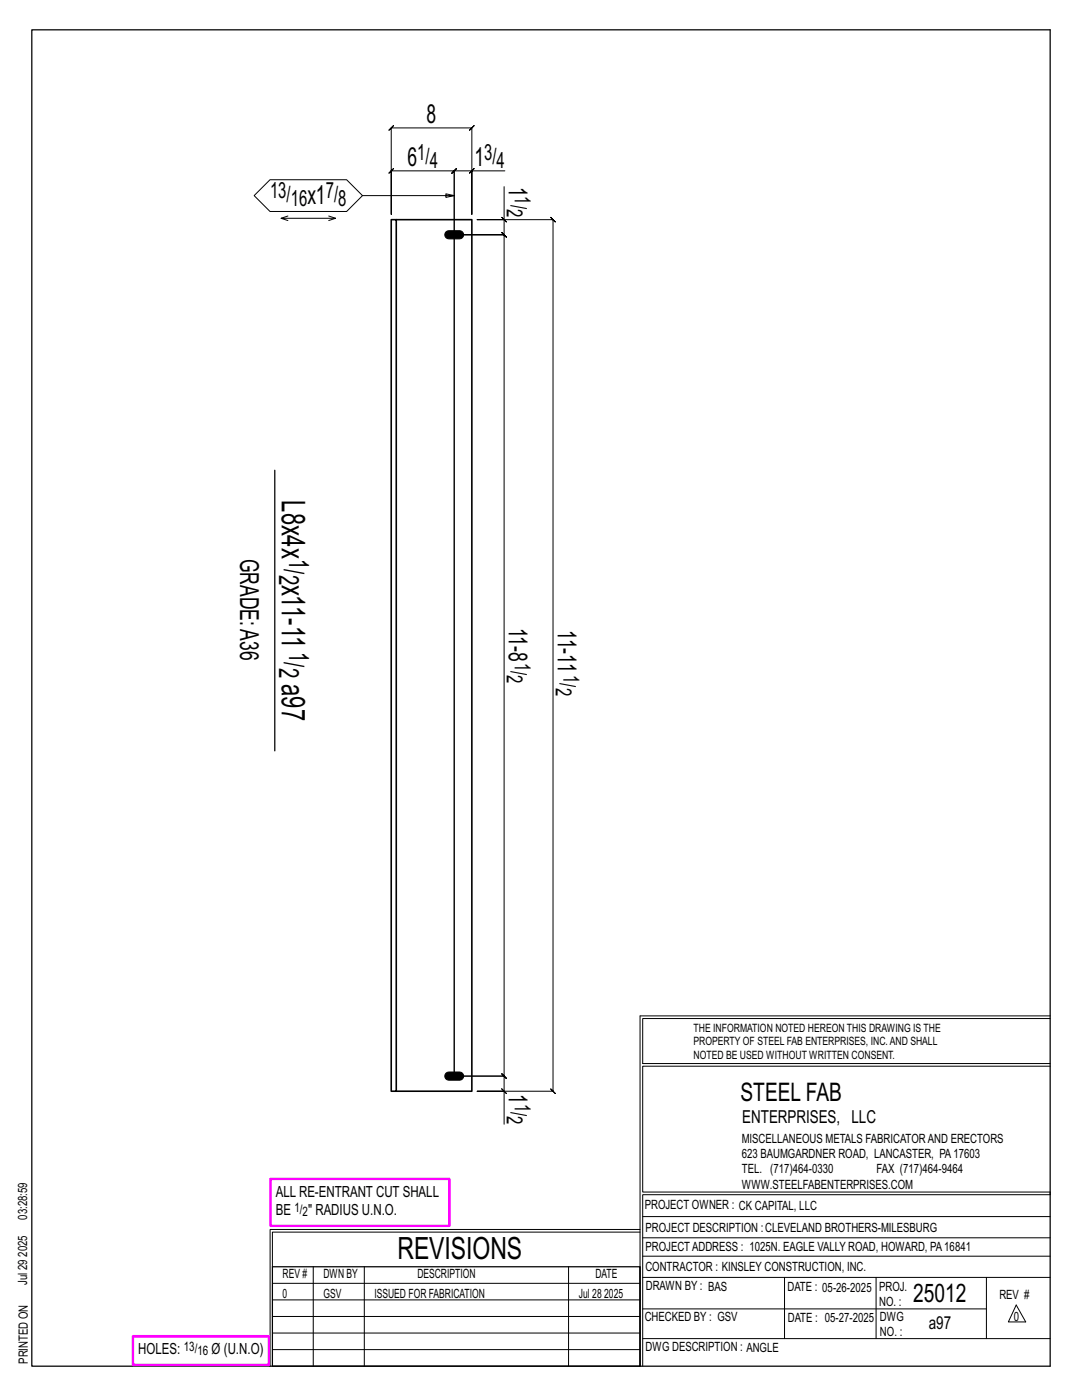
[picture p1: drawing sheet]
<svg xmlns="http://www.w3.org/2000/svg" width="216mm" height="279mm" viewBox="0 0 216 279" stroke-linecap="round" stroke-linejoin="round" font-family="sans-serif">
<defs><g id="words">
<g font-size="6.5">
<text x="56.2" y="99.9" transform="rotate(90 56.2 99.9)">L8x4x</text>
<text x="56.2" y="116.7" transform="rotate(90 56.2 116.7)">x11-11</text>
<text x="56.2" y="136.5" transform="rotate(90 56.2 136.5)">a97</text>
</g>
<text font-size="6.1" x="79.3" y="251.3">REVISIONS</text>
<g font-size="5.6">
<text x="57.7" y="111.6" transform="rotate(90 57.7 111.6)">1/</text>
<text x="55.7" y="114.7" transform="rotate(90 55.7 114.7)">2</text>
<text x="57.7" y="130.1" transform="rotate(90 57.7 130.1)">1/</text>
<text x="55.7" y="133.2" transform="rotate(90 55.7 133.2)">2</text>
</g>
<g font-size="5.2">
<text x="85.1" y="24.6">8</text>
<text x="81.3" y="33.2">6</text>
<text x="94.7" y="33.2">1</text>
<text x="61.3" y="40.7">x1</text>
<text x="101.5" y="37.3" transform="rotate(90 101.5 37.3)">1</text>
<text x="47.9" y="111.5" transform="rotate(90 47.9 111.5)">GRADE:A36</text>
<text x="101.5" y="125.2" transform="rotate(90 101.5 125.2)">11-8</text>
<text x="111.3" y="125.8" transform="rotate(90 111.3 125.8)">11-11</text>
<text x="101.5" y="218.3" transform="rotate(90 101.5 218.3)">1</text>
</g>
<g font-size="5.1">
<text x="147.8" y="219.8">STEEL FAB</text>
<text x="182.2" y="259.9">25012</text>
</g>
<g font-size="4.4">
<text x="83.3" y="32">1/</text>
<text x="85.7" y="33.6">4</text>
<text x="96.6" y="32">3/</text>
<text x="99.1" y="33.6">4</text>
<text x="53.9" y="39.5">13/</text>
<text x="58" y="41.1">16</text>
<text x="65" y="39.5">7/</text>
<text x="67.5" y="41.1">8</text>
<text x="101.1" y="41.7" transform="rotate(90 101.1 41.7)">2</text>
<text x="102.7" y="39.2" transform="rotate(90 102.7 39.2)">1/</text>
<text x="101.1" y="134.7" transform="rotate(90 101.1 134.7)">2</text>
<text x="102.7" y="132.2" transform="rotate(90 102.7 132.2)">1/</text>
<text x="110.9" y="137.2" transform="rotate(90 110.9 137.2)">2</text>
<text x="112.5" y="134.7" transform="rotate(90 112.5 134.7)">1/</text>
<text x="102.7" y="220.2" transform="rotate(90 102.7 220.2)">1/</text>
<text x="101.1" y="222.7" transform="rotate(90 101.1 222.7)">2</text>
</g>
<g font-size="3.6">
<text x="148.1" y="224.1">ENTERPRISES, LLC</text>
<text x="185.3" y="265.2">a97</text>
</g>
<g font-size="3.1">
<text x="55" y="238.9">ALL RE-ENTRANT CUT SHALL</text>
<text x="55" y="242.5">BE</text>
<text x="61.5" y="242.5">&quot; RADIUS U.N.O.</text>
<text x="27.6" y="270.2">HOLES:</text>
<text x="42.2" y="270.2">Ø (U.N.O)</text>
</g>
<g font-size="2.6">
<text x="58.8" y="241.8">1/</text>
<text x="60.4" y="242.7">2</text>
<text x="36.7" y="269.6">13/</text>
<text x="39.4" y="270.5">16</text>
</g>
<g font-size="2.5">
<text x="148" y="231.2">623 BAUMGARDNER ROAD, LANCASTER, PA17603</text>
<text x="148" y="228.1">MISCELLANEOUS METALS FABRICATORAND ERECTORS</text>
<text x="148" y="237.2">WWW.STEELFABENTERPRISES.COM</text>
<text x="148" y="234.2">TEL. (717)464-0330</text>
<text x="174.9" y="234.2">FAX (717)464-9464</text>
<text x="5.4" y="243.4" transform="rotate(-90 5.4 243.4)">03:28:59</text>
<text x="128.7" y="241.3">PROJECT OWNER : CK CAPITAL, LLC</text>
<text x="128.8" y="246">PROJECT DESCRIPTION :CLEVELAND BROTHERS-MILESBURG</text>
<text x="5.4" y="250.8" transform="rotate(-90 5.4 250.8)">2025</text>
<text x="128.8" y="249.7">PROJECTADDRESS : 1025N. EAGLE VALLY ROAD, HOWARD, PA16841</text>
<text x="5.4" y="256.5" transform="rotate(-90 5.4 256.5)">Jul 29</text>
<text x="56.4" y="255">REV #</text>
<text x="64.5" y="255">DWN BY</text>
<text x="83.3" y="255">DESCRIPTION</text>
<text x="118.8" y="255">DATE</text>
<text x="128.8" y="253.7">CONTRACTOR : KINSLEY CONSTRUCTION, INC.</text>
<text x="128.9" y="257.5">DRAWN BY : BAS</text>
<text x="157.1" y="257.6">DATE : 05-26-2025</text>
<text x="175.4" y="257.7">PROJ.</text>
<text x="56.4" y="259">0</text>
<text x="64.5" y="259">GSV</text>
<text x="74.7" y="259">ISSUED FOR FABRICATION</text>
<text x="115.5" y="259">Jul 28</text>
<text x="120.6" y="259">2025</text>
<text x="128.6" y="263.7">CHECKED BY : GSV</text>
<text x="157.2" y="263.7">DATE : 05-27-2025</text>
<text x="175.4" y="260.7">NO. :</text>
<text x="175.6" y="263.7">DWG</text>
<text x="199.4" y="259.2">REV #</text>
<text x="202.3" y="263.7">0</text>
<text x="128.8" y="269.7">DWG DESCRIPTION : ANGLE</text>
<text x="175.6" y="266.7">NO. :</text>
<text x="5.5" y="272.2" transform="rotate(-90 5.5 272.2)">PRINTED ON</text>
</g>
<g font-size="2.3">
<text x="138.4" y="208.6">PROPERTY OF STEEL FAB ENTERPRISES, INC.AND SHALL</text>
<text x="138.4" y="205.9">THE INFORMATION NOTED HEREON THIS DRAWING IS THE</text>
<text x="138.4" y="211.3">NOTED BE USED WITHOUT WRITTEN CONSENT.</text>
</g>
</g></defs>
<g fill="none" stroke="#000" stroke-width=".2">
<path d="M50.7 39l3.2-3.1h15.3l3.1 3.1-3.1 3.2h-15.3zM72.3 39h18.3l-1.6 .4v-.7l1.6 .3M93.7 34.6l.9-1zM94.2 34.1h-3.6l.5-.5-.9 1 .4-.5v180.7M100.6 37.3v6.5h-5.4h15.1l-.4-.4 .9 .9-.5-.5v174l-.4-.5 .9 1-.5-.5h-15.1h5.4v6.6M100.7 34.1h-6.5v8.7v-17.3l.4-.4-.9 .9 .5-.5h-16.1l.4-.4-.9 .9 .5-.5v17.3v-8.7l-.5 .5 .9-1-.4 .5h12.5l-.4 .5 .9-1-.5 .5v180.7M57.4 43.1l-1.3 .5M65.6 43.1l1.3 .5-1.3 .4M66.9 43.6h-10.8l1.3 .4M100.1 43.4l1 .9zM100.6 43.8v3.1l-.5-.5 1 .9-.5-.4h-10h10l-.5-.5 1 .9-.5-.4v167.9l-.5-.5 1 .9-.5-.4h-10M90.6 214.8h10l-.5-.5 1 .9-.5-.4v3"/>
<path d="M100.1 217.3l1 1zM127.7 202.7v70M127.7 202.7h81.8M209.5 203.3h-81.3v9h81.3M209.5 212.8h-81.3v25.1h81.3v.5h-81.3v34.3M54.4 259.4h73.3M54.4 256.1h73.3M62.5 252.8v19.9M72.7 252.8v19.9M113.4 252.8v19.9M127.7 245.4h-73.8v27.3M127.7 245.9h-73.3v6.9"/>
<path d="M128.2 242.8h81.3M128.2 254.9h81.3M128.2 250.7h81.3M128.2 247h81.3M156.5 254.9v12.2M174.8 254.9v12.2M196.8 254.9v12.2M54.4 269.3h73.3M54.4 266h73.3M54.4 262.7h73.3M128.2 261.2h68.6M128.2 267.1h81.3"/>
<path d="M202.8 260.4l1.9 3.4h-3.5z"/>
</g>
<path d="M6.3 6h203.2v266.7h-203.2zM54.8 93.8v56.1M54.4 252.8h73.3v19.9h-73.3z" fill="none" stroke="#000" stroke-width=".25"/>
<path d="M54 235.3h35.6v9.3h-35.6zM26.5 266.7h27.1v5.7h-27.1z" fill="none" stroke="#f0f" stroke-width=".5"/>
<path d="M89 46.3l.6-.3h2.1a.82 .82 0 0 1 .8 .9 .82 .82 0 0 1-.8 .8h-2.1a.82 .82 0 0 1-.8-.5 .82 .82 0 0 1 .2-.9zM89 214.2l.6-.3h2.1a.82 .82 0 0 1 .8 .9 .82 .82 0 0 1-.8 .8h-2.1a.82 .82 0 0 1-.8-.5 .82 .82 0 0 1 .2-.9z" fill="#000" stroke="#000" stroke-width=".2"/>
<path d="M78.1 43.8h1v174h-1zM79.1 43.8h15.1v174h-15.1" fill="none" stroke="#000" stroke-width=".32"/>
<use href="#words"/>
</svg>
